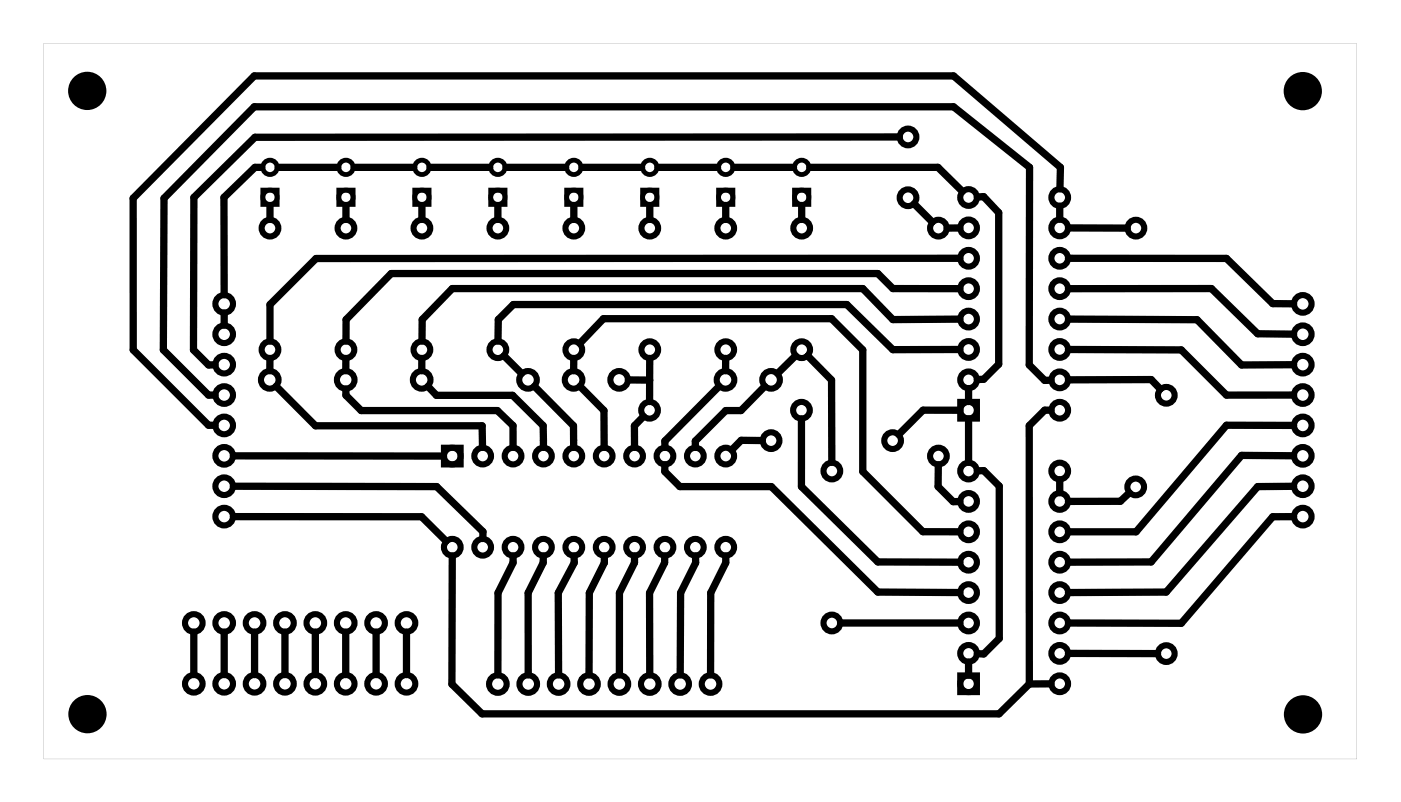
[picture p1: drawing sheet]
<svg xmlns="http://www.w3.org/2000/svg" width="117mm" height="67mm" viewBox="0 0 117 67" stroke-linecap="round" stroke-linejoin="round" font-family="sans-serif">
<path d="M3.6 3.6v59.8h109.8v-59.8zM3.6 3.6h109.8v59.8h-109.8z" fill="#000"/>
<g fill="none" stroke="#000" stroke-width=".51">
<path d="M37.1 37.4h1.4v1.4h-1.4zM80.3 33.6h1.4v1.4h-1.4zM80.3 56.4h1.4v1.4h-1.4z"/>
<circle cx="22.6" cy="19.1" r=".7"/>
<circle cx="28.9" cy="19.1" r=".7"/>
<circle cx="35.3" cy="19.1" r=".7"/>
<circle cx="41.6" cy="19.1" r=".7"/>
<circle cx="48" cy="19.1" r=".7"/>
<circle cx="54.3" cy="19.1" r=".7"/>
<circle cx="60.7" cy="19.1" r=".7"/>
<circle cx="67" cy="19.1" r=".7"/>
<circle cx="75.9" cy="11.4" r=".7"/>
<circle cx="75.9" cy="16.5" r=".7"/>
<circle cx="78.5" cy="19.1" r=".7"/>
<circle cx="81" cy="16.5" r=".7"/>
<circle cx="81" cy="19" r=".7"/>
<circle cx="88.6" cy="19" r=".7"/>
<circle cx="88.6" cy="16.5" r=".7"/>
<circle cx="95" cy="19.1" r=".7"/>
<circle cx="18.7" cy="35.6" r=".74"/>
<circle cx="18.7" cy="38.1" r=".74"/>
<circle cx="18.7" cy="33" r=".74"/>
<circle cx="18.7" cy="25.4" r=".74"/>
<circle cx="18.7" cy="30.5" r=".74"/>
<circle cx="18.7" cy="27.9" r=".74"/>
<circle cx="22.6" cy="31.7" r=".74"/>
<circle cx="22.6" cy="29.2" r=".7"/>
<circle cx="28.9" cy="31.7" r=".74"/>
<circle cx="28.9" cy="29.2" r=".7"/>
<circle cx="35.3" cy="31.7" r=".74"/>
<circle cx="35.3" cy="29.2" r=".7"/>
<circle cx="37.8" cy="38.1" r=".7"/>
<circle cx="40.4" cy="38.1" r=".7"/>
<circle cx="41.6" cy="29.2" r=".7"/>
<circle cx="42.9" cy="38.1" r=".7"/>
<circle cx="44.1" cy="31.7" r=".74"/>
<circle cx="45.4" cy="38.1" r=".7"/>
<circle cx="48" cy="31.7" r=".74"/>
<circle cx="48" cy="29.2" r=".7"/>
<circle cx="48" cy="38.1" r=".7"/>
<circle cx="50.5" cy="38.1" r=".7"/>
<circle cx="51.8" cy="31.7" r=".74"/>
<circle cx="53.1" cy="38.1" r=".7"/>
<circle cx="54.3" cy="34.3" r=".7"/>
<circle cx="54.3" cy="29.2" r=".7"/>
<circle cx="55.6" cy="38.1" r=".7"/>
<circle cx="58.1" cy="38.1" r=".7"/>
<circle cx="60.7" cy="31.7" r=".74"/>
<circle cx="60.7" cy="29.2" r=".7"/>
<circle cx="60.7" cy="38.1" r=".7"/>
<circle cx="64.5" cy="36.8" r=".7"/>
<circle cx="64.5" cy="31.7" r=".74"/>
<circle cx="67" cy="34.3" r=".7"/>
<circle cx="67" cy="29.2" r=".7"/>
<circle cx="69.5" cy="39.4" r=".7"/>
<circle cx="74.6" cy="36.8" r=".7"/>
<circle cx="78.5" cy="38.1" r=".7"/>
<circle cx="81" cy="26.7" r=".7"/>
<circle cx="81" cy="21.6" r=".7"/>
<circle cx="81" cy="39.4" r=".7"/>
<circle cx="81" cy="29.2" r=".7"/>
<circle cx="81" cy="24.1" r=".7"/>
<circle cx="81" cy="31.7" r=".7"/>
<circle cx="81" cy="34.3" r=".7"/>
<circle cx="88.6" cy="24.1" r=".7"/>
<circle cx="88.6" cy="31.7" r=".7"/>
<circle cx="88.6" cy="29.2" r=".7"/>
<circle cx="88.6" cy="21.6" r=".7"/>
<circle cx="88.6" cy="39.4" r=".7"/>
<circle cx="88.6" cy="26.7" r=".7"/>
<circle cx="88.6" cy="34.3" r=".7"/>
<circle cx="97.5" cy="33" r=".7"/>
<circle cx="108.9" cy="38.1" r=".74"/>
<circle cx="108.9" cy="35.6" r=".74"/>
<circle cx="108.9" cy="33" r=".74"/>
<circle cx="108.9" cy="25.4" r=".74"/>
<circle cx="108.9" cy="27.9" r=".74"/>
<circle cx="108.9" cy="30.5" r=".74"/>
<circle cx="16.2" cy="57.1" r=".74"/>
<circle cx="16.2" cy="52.1" r=".74"/>
<circle cx="18.7" cy="57.1" r=".74"/>
<circle cx="18.7" cy="52.1" r=".74"/>
<circle cx="18.7" cy="40.6" r=".74"/>
<circle cx="18.7" cy="43.2" r=".74"/>
<circle cx="21.3" cy="57.1" r=".74"/>
<circle cx="21.3" cy="52.1" r=".74"/>
<circle cx="23.8" cy="52.1" r=".74"/>
<circle cx="23.8" cy="57.1" r=".74"/>
<circle cx="26.4" cy="57.1" r=".74"/>
<circle cx="26.4" cy="52.1" r=".74"/>
<circle cx="28.9" cy="57.1" r=".74"/>
<circle cx="28.9" cy="52.1" r=".74"/>
<circle cx="31.4" cy="57.1" r=".74"/>
<circle cx="31.4" cy="52.1" r=".74"/>
<circle cx="34" cy="57.1" r=".74"/>
<circle cx="34" cy="52.1" r=".74"/>
<circle cx="37.8" cy="45.7" r=".7"/>
<circle cx="40.4" cy="45.7" r=".7"/>
<circle cx="41.6" cy="57.2" r=".74"/>
<circle cx="42.9" cy="45.7" r=".7"/>
<circle cx="44.2" cy="57.2" r=".74"/>
<circle cx="45.4" cy="45.7" r=".7"/>
<circle cx="46.7" cy="57.2" r=".74"/>
<circle cx="48" cy="45.7" r=".7"/>
<circle cx="49.2" cy="57.2" r=".74"/>
<circle cx="50.5" cy="45.7" r=".7"/>
<circle cx="51.8" cy="57.2" r=".74"/>
<circle cx="53.1" cy="45.7" r=".7"/>
<circle cx="54.3" cy="57.2" r=".74"/>
<circle cx="55.6" cy="45.7" r=".7"/>
<circle cx="56.9" cy="57.2" r=".74"/>
<circle cx="58.1" cy="45.7" r=".7"/>
<circle cx="59.4" cy="57.2" r=".74"/>
<circle cx="60.7" cy="45.7" r=".7"/>
<circle cx="69.5" cy="52.1" r=".7"/>
<circle cx="81" cy="49.5" r=".7"/>
<circle cx="81" cy="41.9" r=".7"/>
<circle cx="81" cy="54.6" r=".7"/>
<circle cx="81" cy="47" r=".7"/>
<circle cx="81" cy="52.1" r=".7"/>
<circle cx="81" cy="44.4" r=".7"/>
<circle cx="81" cy="57.1" r=".7"/>
<circle cx="88.6" cy="54.6" r=".7"/>
<circle cx="88.6" cy="47" r=".7"/>
<circle cx="88.6" cy="52.1" r=".7"/>
<circle cx="88.6" cy="49.5" r=".7"/>
<circle cx="88.6" cy="41.9" r=".7"/>
<circle cx="88.6" cy="44.4" r=".7"/>
<circle cx="88.6" cy="57.1" r=".7"/>
<circle cx="94.9" cy="40.7" r=".7"/>
<circle cx="97.5" cy="54.6" r=".7"/>
<circle cx="108.9" cy="40.6" r=".74"/>
<circle cx="108.9" cy="43.2" r=".74"/>
</g>
<g fill="#000">
<circle cx="7.3" cy="7.6" r="1.6"/>
<circle cx="108.9" cy="7.6" r="1.6"/>
<circle cx="7.3" cy="59.7" r="1.6"/>
<circle cx="108.9" cy="59.7" r="1.6"/>
</g>
<g fill="none" stroke="#000" stroke-width=".4">
<path d="M22 15.9h1.2v1.2h-1.2zM28.3 15.9h1.2v1.2h-1.2zM34.7 15.9h1.2v1.2h-1.2zM41 15.9h1.2v1.2h-1.2zM47.4 15.9h1.2v1.2h-1.2zM53.7 15.9h1.2v1.2h-1.2zM60.1 15.9h1.2v1.2h-1.2zM66.4 15.9h1.2v1.2h-1.2z"/>
<circle cx="22.6" cy="14" r=".6"/>
<circle cx="22.6" cy="16.5" r=".6"/>
<circle cx="28.9" cy="14" r=".6"/>
<circle cx="28.9" cy="16.5" r=".6"/>
<circle cx="35.3" cy="14" r=".6"/>
<circle cx="35.3" cy="16.5" r=".6"/>
<circle cx="41.6" cy="14" r=".6"/>
<circle cx="41.6" cy="16.5" r=".6"/>
<circle cx="48" cy="14" r=".6"/>
<circle cx="48" cy="16.5" r=".6"/>
<circle cx="54.3" cy="14" r=".6"/>
<circle cx="54.3" cy="16.5" r=".6"/>
<circle cx="60.7" cy="14" r=".6"/>
<circle cx="60.7" cy="16.5" r=".6"/>
<circle cx="67" cy="14" r=".6"/>
<circle cx="67" cy="16.5" r=".6"/>
</g>
<g fill="none" stroke="#000" stroke-width=".61">
<path d="M21.9 14h-.6l-2.6 2.5v8.1M22.6 17.2v1.1M23.3 14h4.9M28.9 17.2v1.1M29.6 14h5M35.3 17.2v1.1M36 14h4.9M41.6 17.2v1.1M42.3 14h5M48 17.2v1.1M48.7 14h4.9M54.3 17.2v1.1"/>
<path d="M55 14h5M60.7 17.2v1.1M61.4 14h4.9M67 17.2v1.1M67.7 14h10.7l2.1 2M75.2 11.4l-53.9 .1-5.1 5v12.7l1.2 1.3h.6M76.4 17l1.5 1.6M80.2 19.1h-1M81.7 16.5l.5-.1 1.3 1.4v12.6l-1.3 1.3h-.5M88.6 17.2v1.1M88.6 15.8l.1-1.8-9-7.7h-58.4l-10.2 10.3v12.6l6.3 6.3h.6M89.3 19l4.9 .1"/>
<path d="M18.7 26.2v1M19.5 38.1h17.6M22.6 30v1M23.1 32.3l3.3 3.3h13.9v1.8M28.9 32.5v.5l1.3 1.3h11.4l1.3 1.3v1.8M28.9 30v1M35.3 30v1M35.8 32.3l.7 .7h6.4l2.5 2.6v1.8M41.6 28.5l.1-1.8 1.2-1.2h27.9l3.8 3.7h5.6M42.1 29.7l1.5 1.5M44.7 32.3l3.2 3.3 .1 1.8M48 30v1"/>
<path d="M48.5 28.7l1.9-2.1h19.1l2.6 2.6v10.2l5.1 5h3M48.5 32.3l2 2v3.1M52.5 31.8h1.8M53.8 34.8l-.8 .8v1.8M54.3 31.8v1.8M54.3 30v1.8M55.6 38.8v.6l1.2 1.3h7.7l8.9 8.8h6.8M60.1 32.3l-4.5 4.6v.5M60.7 30v1M63.7 36.8h-1.7l-.8 .8M63.9 32.3l-2 2h-1.2l-2.6 2.6v.5M66.5 29.7l-1.5 1.5"/>
<path d="M67 35v5.7l6.4 6.3h6.8M67.5 29.7l2 2.1v6.8M78.4 38.8v1.9l1.3 1.2h.5M80.2 26.7h-5.6l-2.5-2.6h-34.3l-2.5 2.6v1.8M80.2 24.1h-5.6l-1.2-1.2h-40.7l-3.8 3.8v1.8M80.2 21.6h-53.8l-3.8 3.9v3M80.2 34.3h-3l-2.1 2M81 32.5v1.1M81 35v3.6M81.7 39.3h.5l1.3 1.3v12.8l-1.3 1.3-.5-.1M87.9 34.3h-.6l-1.3 1.3 .1 21.6M87.9 31.8h-.6l-1.3-1.3 .1-16.5-6.4-5.1h-58.4l-7.6 7.7v12.6l3.7 3.8h.6"/>
<path d="M89.3 29.2h9.5l3.7 3.8h5.6M89.3 24.1h12l3.8 3.8h3M89.3 21.6h13.2l3.9 3.8h1.7M89.3 26.7h10.8l3.7 3.8h4.3M89.3 31.7h6.9l.8 .8M108.1 38.1h-4.3l-7.6 8.9h-6.9M108.1 35.6l-5.6-.1-7.5 8.9h-5.7M16.2 52.8v3.6M18.7 52.8v3.6M19.5 43.2h15.7l2.1 2M19.5 40.6l17 .1 3.9 3.7v.6M21.3 52.8v3.6"/>
<path d="M23.8 52.8v3.6M26.4 52.8v3.6M28.9 52.8v3.6M31.4 52.8v3.6M34 52.8v3.6M37.8 46.5v10.7l2.5 2.5h43.2l2.6-2.5M42.9 46.5v.5l-1.3 2.5v6.9M45.4 46.5v.5l-1.2 2.5v6.9M48 46.5v.5l-1.3 2.5v6.9M50.5 46.5v.5l-1.2 2.5-.1 6.9M53 46.5v.5l-1.2 2.5v6.9M55.6 46.5v.5l-1.3 2.5v6.9"/>
<path d="M58.1 46.5l.1 .5-1.3 2.5v6.9M60.7 46.5v.5l-1.3 2.5v6.9M70.3 52.1h9.9M81 55.3v1.1M87.9 57.2h-1.8M88.6 40.1v1.1M89.3 54.6h7.5M94.4 41.2l-.7 .7h-4.4M108.1 40.6l-3 .1-7.6 8.8h-8.2M108.1 43.2h-1.7l-7.6 8.9h-9.5"/>
</g>
</svg>
